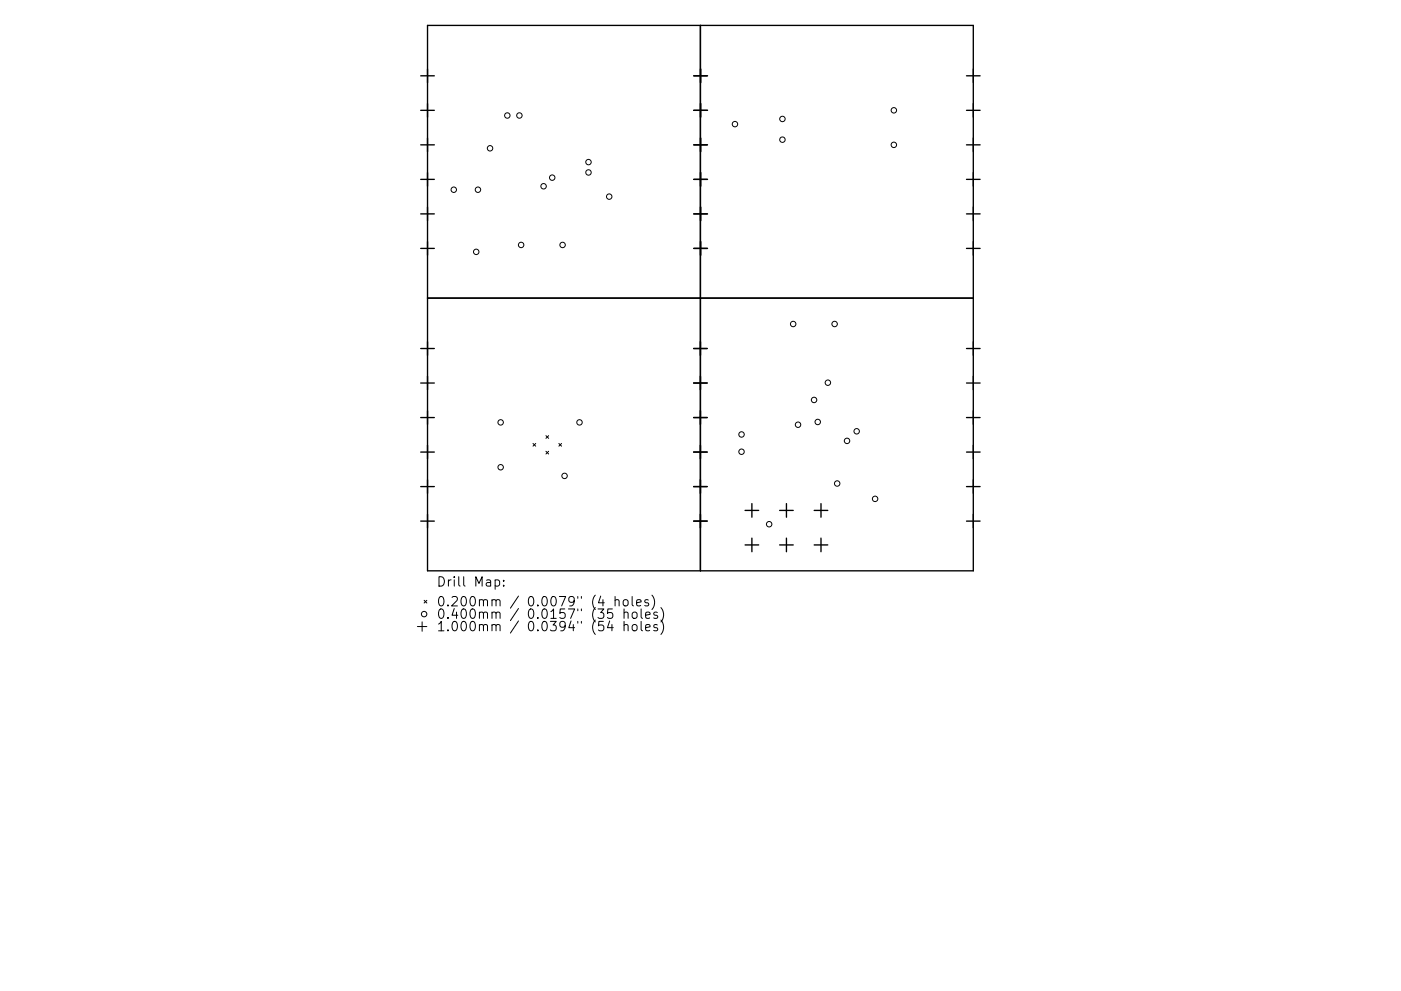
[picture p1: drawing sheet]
<svg xmlns="http://www.w3.org/2000/svg" width="297mm" height="210mm" viewBox="0 0 297 210" stroke-linecap="round" stroke-linejoin="round" font-family="sans-serif">
<defs><g id="words">
<g font-size="2.8">
<text x="92.5" y="124.5">Drill Map:</text>
<text x="92.5" y="128.7">0.200mm / 0.0079&quot; (4 holes)</text>
<text x="92.5" y="131.3">0.400mm / 0.0157&quot; (35 holes)</text>
<text x="92.5" y="133.9">1.000mm / 0.0394&quot; (54 holes)</text>
</g>
</g></defs>
<g fill="none" stroke="#000" stroke-width=".29">
<path d="M89.2 16.1h2.9M90.6 5.4h115.8v115.7h-115.8zM147.1 16.1h2.9M148.5 5.4v115.7M148.6 14.6v2.9M204.9 16.1h2.9M89.2 23.4h2.9M89.2 30.7h2.9M89.2 38.1h2.9M147.1 23.4h2.9M147.1 30.7h2.9M147.1 38.1h2.9"/>
<path d="M148.6 22v2.8M148.6 29.3v2.9M148.6 36.6v2.9M204.9 23.4h2.9M204.9 30.7h2.9M204.9 38.1h2.9M89.2 45.4h2.9M89.2 52.7h2.9M147.1 45.4h2.9M147.1 52.7h2.9M148.6 43.9v2.9M148.6 51.3v2.8"/>
<path d="M204.9 45.4h2.9M204.9 52.7h2.9M89.2 73.9h2.9M90.6 63.3h115.8M147.1 73.9h2.8M204.9 73.9h2.9M89.2 81.3h2.9M89.2 88.6h2.9M89.2 95.9h2.9M147.1 81.3h2.8M147.1 88.6h2.8M147.1 95.9h2.8"/>
<path d="M204.9 81.3h2.9M204.9 88.6h2.9M204.9 95.9h2.9M89.2 103.2h2.9M89.2 110.6h2.9M147.1 103.2h2.8M147.1 110.6h2.8M158 108.3h2.9M158 115.6h2.9M159.4 106.9v2.8M159.4 114.2v2.9M165.3 108.3h2.9"/>
<path d="M165.3 115.6h2.9M166.7 106.9v2.8M166.7 114.2v2.9M172.6 108.3h2.9M172.6 115.6h2.9M174.1 106.9v2.8M174.1 114.2v2.9M204.9 103.2h2.9M204.9 110.6h2.9"/>
</g>
<g fill="none" stroke="#000" stroke-width=".21">
<path d="M113 94.1l.6 .6M113.6 94.1l-.6 .6M115.7 92.4l.6 .6M115.7 95.7l.6 .6M116.3 92.4l-.6 .6M116.3 95.7l-.6 .6M118.5 94.1l.6 .6M119.1 94.1l-.6 .6M88.5 132.9h2M89.5 131.9v2M89.9 127.4l.6 .5M90.5 127.4l-.6 .5"/>
<path d="M105 123.1l.6-.1 .3 .4v.6l-.2 .3h-.7M106.8 124.2v.2M106.8 123.1v.2M129.3 131.7l-.5 1.5h1.2M129.8 129.2h-.9l-.1 .9 .3-.1 .6 .1 .2 .2-.1 .7-.2 .2h-.5l-.3-.2M130.4 127.4l.3-.2 .5 .1 .1 1.3M130.4 126.6v2M132.2 127.4l.3-.2a.54 .54 0 0 1 .7 .4v.6a.54 .54 0 0 1-.6 .4 .54 .54 0 0 1-.5-.4zM132.3 130.1a.5 .5 0 0 1 .9 0v1.1M132.3 132.7a.5 .5 0 0 1 .9 .1v1M132.3 129.2v2M132.3 131.8v2"/>
<path d="M134 126.6v1.7l.3 .3M134.1 130.1a.54 .54 0 0 1 .6-.2 .54 .54 0 0 1 .4 .3v.6a.54 .54 0 0 1-.5 .4 .54 .54 0 0 1-.6-.4zM134.1 132.7a.54 .54 0 0 1 .6-.2 .54 .54 0 0 1 .4 .4v.6a.54 .54 0 0 1-.5 .4 .54 .54 0 0 1-.6-.4zM135 127.9l.9-.2-.1-.4-.5-.1-.3 .3 .1 1h.7M135.9 129.2v1.7l.3 .3M135.9 131.8v1.8l.3 .2M136.9 130.5l.9-.2-.1-.3-.5-.1-.3 .2 .1 1h.7M136.9 133.2l.9-.2-.1-.4-.5-.1-.3 .3 .1 .9h.7M137.5 127.3l-.5-.1-.3 .3 .1 .3 .7 .2v.5h-.8M138.2 126.3a2.29 2.29 0 0 1 0 3M139.4 130l-.5-.1-.3 .2 .1 .3 .7 .2v.5h-.8M139.4 132.6l-.5-.1-.3 .3 .1 .3 .7 .2v.4h-.8"/>
<path d="M140.1 128.9a2.29 2.29 0 0 1 0 3.1M140.1 131.6a2.29 2.29 0 0 1 0 3"/>
<circle cx="103.9" cy="31.5" r=".58"/>
<circle cx="107.6" cy="24.5" r=".58"/>
<circle cx="110.1" cy="24.5" r=".58"/>
<circle cx="115.2" cy="39.5" r=".58"/>
<circle cx="117.1" cy="37.7" r=".58"/>
<circle cx="124.8" cy="34.4" r=".58"/>
<circle cx="124.8" cy="36.6" r=".58"/>
<circle cx="155.8" cy="26.3" r=".58"/>
<circle cx="165.9" cy="29.6" r=".58"/>
<circle cx="165.9" cy="25.2" r=".58"/>
<circle cx="189.5" cy="23.4" r=".58"/>
<circle cx="189.5" cy="30.7" r=".58"/>
<circle cx="96.2" cy="40.3" r=".58"/>
<circle cx="101" cy="53.4" r=".58"/>
<circle cx="101.3" cy="40.3" r=".58"/>
<circle cx="110.5" cy="52" r=".58"/>
<circle cx="119.3" cy="52" r=".58"/>
<circle cx="129.2" cy="41.7" r=".58"/>
<circle cx="168.2" cy="68.7" r=".58"/>
<circle cx="177" cy="68.7" r=".58"/>
<circle cx="106.1" cy="89.6" r=".58"/>
<circle cx="106.1" cy="99.1" r=".58"/>
<circle cx="122.9" cy="89.6" r=".58"/>
<circle cx="157.2" cy="92.2" r=".58"/>
<circle cx="157.2" cy="95.8" r=".58"/>
<circle cx="169.2" cy="90.1" r=".58"/>
<circle cx="172.6" cy="84.9" r=".58"/>
<circle cx="173.4" cy="89.5" r=".58"/>
<circle cx="175.5" cy="81.2" r=".58"/>
<circle cx="179.6" cy="93.5" r=".58"/>
<circle cx="181.6" cy="91.5" r=".58"/>
<circle cx="119.7" cy="101" r=".58"/>
<circle cx="163.1" cy="111.2" r=".58"/>
<circle cx="177.5" cy="102.6" r=".58"/>
<circle cx="185.5" cy="105.8" r=".58"/>
<circle cx="89.9" cy="130.3" r=".58"/>
</g>
<use href="#words"/>
</svg>
